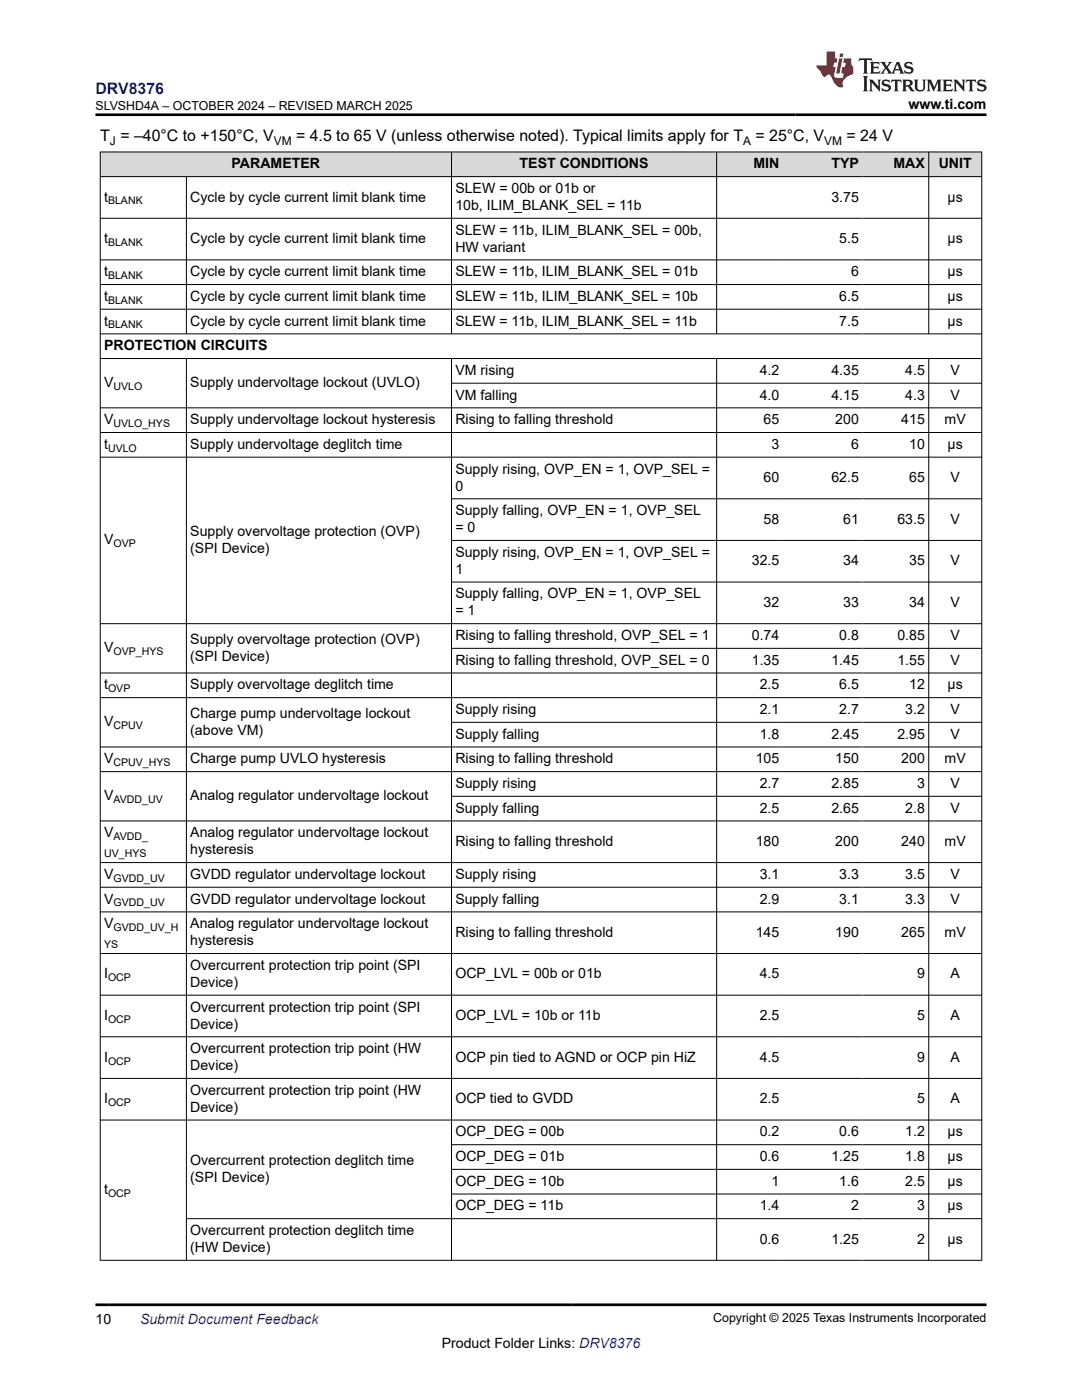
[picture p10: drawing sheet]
<svg xmlns="http://www.w3.org/2000/svg" width="216mm" height="279mm" viewBox="0 0 216 279" stroke-linecap="round" stroke-linejoin="round" font-family="sans-serif">
<defs><g id="words">
<text font-size="3.2" fill="#00f" x="19" y="18.7">DRV8376</text>
<g font-size="3.2">
<text x="20" y="28.2">T = –40°C to +150°C, V</text>
<text x="59.1" y="28.2">= 4.5 to 65 V (unless otherwise noted). Typical limits apply for T</text>
<text x="150.7" y="28.2">= 25°C, V</text>
<text x="168.9" y="28.2">= 24 V</text>
</g>
<g font-size="2.8">
<text x="181.3" y="21.8">www.ti.com</text>
<text x="46.2" y="33.6">PARAMETER</text>
<text x="103.7" y="33.6">TEST CONDITIONS</text>
<text x="150.3" y="33.6">MIN</text>
<text x="165.9" y="33.6">TYP</text>
<text x="178.3" y="33.6">MAX</text>
<text x="187.3" y="33.6">UNIT</text>
<text x="20.8" y="40.2">t</text>
<text x="38" y="40.2">Cycle by cycle current limit blank time</text>
<text x="90.9" y="38.5">SLEW = 00b or 01b or</text>
<text x="90.9" y="41.9">10b, ILIM_BLANK_SEL = 11b</text>
<text x="165.9" y="40.2">3.75</text>
<text x="189.1" y="40.2">µs</text>
<text x="90.9" y="46.8">SLEW = 11b, ILIM_BLANK_SEL = 00b,</text>
<text x="20.8" y="48.5">t</text>
<text x="38" y="48.5">Cycle by cycle current limit blank time</text>
<text x="90.9" y="50.2">HW variant</text>
<text x="167.5" y="48.5">5.5</text>
<text x="189.1" y="48.5">µs</text>
<text x="20.8" y="55.1">t</text>
<text x="38" y="55.1">Cycle by cycle current limit blank time</text>
<text x="90.9" y="55.1">SLEW = 11b, ILIM_BLANK_SEL = 01b</text>
<text x="169.8" y="55.1">6</text>
<text x="189.1" y="55.1">µs</text>
<text x="20.8" y="60.1">t</text>
<text x="20.8" y="65">t</text>
<text x="38" y="60.1">Cycle by cycle current limit blank time</text>
<text x="38" y="65">Cycle by cycle current limit blank time</text>
<text x="90.9" y="60.1">SLEW = 11b, ILIM_BLANK_SEL = 10b</text>
<text x="90.9" y="65">SLEW = 11b, ILIM_BLANK_SEL = 11b</text>
<text x="167.5" y="60.1">6.5</text>
<text x="167.5" y="65">7.5</text>
<text x="189.1" y="60.1">µs</text>
<text x="189.1" y="65">µs</text>
<text x="20.8" y="69.9">PROTECTION CIRCUITS</text>
<text x="20.8" y="77.3">V</text>
<text x="38" y="77.3">Supply undervoltage lockout (UVLO)</text>
<text x="90.9" y="74.8">VM rising</text>
<text x="151.6" y="74.8">4.2</text>
<text x="165.9" y="74.8">4.35</text>
<text x="180.6" y="74.8">4.5</text>
<text x="189.7" y="74.8">V</text>
<text x="90.9" y="79.7">VM falling</text>
<text x="151.6" y="79.7">4.0</text>
<text x="165.9" y="79.7">4.15</text>
<text x="180.6" y="79.7">4.3</text>
<text x="189.7" y="79.7">V</text>
<text x="20.8" y="84.7">V</text>
<text x="20.8" y="89.6">t</text>
<text x="38" y="84.7">Supply undervoltage lockout hysteresis</text>
<text x="38" y="89.6">Supply undervoltage deglitch time</text>
<text x="90.9" y="84.7">Rising to falling threshold</text>
<text x="152.4" y="84.7">65</text>
<text x="153.9" y="89.6">3</text>
<text x="166.7" y="84.7">200</text>
<text x="169.8" y="89.6">6</text>
<text x="179.8" y="84.7">415</text>
<text x="181.4" y="89.6">10</text>
<text x="188.5" y="84.7">mV</text>
<text x="189.1" y="89.6">µs</text>
<text x="90.9" y="94.5">Supply rising, OVP_EN = 1, OVP_SEL =</text>
<text x="90.9" y="97.9">0</text>
<text x="152.4" y="96.2">60</text>
<text x="165.9" y="96.2">62.5</text>
<text x="181.4" y="96.2">65</text>
<text x="189.7" y="96.2">V</text>
<text x="38" y="107">Supply overvoltage protection (OVP)</text>
<text x="90.9" y="102.8">Supply falling, OVP_EN = 1, OVP_SEL</text>
<text x="90.9" y="106.2">= 0</text>
<text x="152.4" y="104.5">58</text>
<text x="168.2" y="104.5">61</text>
<text x="179.1" y="104.5">63.5</text>
<text x="189.7" y="104.5">V</text>
<text x="20.8" y="108.7">V</text>
<text x="38" y="110.4">(SPI Device)</text>
<text x="90.9" y="111.1">Supply rising, OVP_EN = 1, OVP_SEL =</text>
<text x="150" y="112.8">32.5</text>
<text x="168.2" y="112.8">34</text>
<text x="181.4" y="112.8">35</text>
<text x="189.7" y="112.8">V</text>
<text x="90.9" y="114.5">1</text>
<text x="90.9" y="119.4">Supply falling, OVP_EN = 1, OVP_SEL</text>
<text x="90.9" y="122.8">= 1</text>
<text x="152.4" y="121.1">32</text>
<text x="168.2" y="121.1">33</text>
<text x="181.4" y="121.1">34</text>
<text x="189.7" y="121.1">V</text>
<text x="20.8" y="130.2">V</text>
<text x="38" y="128.5">Supply overvoltage protection (OVP)</text>
<text x="38" y="131.9">(SPI Device)</text>
<text x="90.9" y="127.7">Rising to falling threshold, OVP_SEL = 1</text>
<text x="150" y="127.7">0.74</text>
<text x="167.5" y="127.7">0.8</text>
<text x="179.1" y="127.7">0.85</text>
<text x="189.7" y="127.7">V</text>
<text x="20.8" y="137.6">t</text>
<text x="38" y="137.6">Supply overvoltage deglitch time</text>
<text x="90.9" y="132.7">Rising to falling threshold, OVP_SEL = 0</text>
<text x="150" y="132.7">1.35</text>
<text x="151.6" y="137.6">2.5</text>
<text x="165.9" y="132.7">1.45</text>
<text x="167.5" y="137.6">6.5</text>
<text x="179.1" y="132.7">1.55</text>
<text x="181.4" y="137.6">12</text>
<text x="189.1" y="137.6">µs</text>
<text x="189.7" y="132.7">V</text>
<text x="38" y="143.3">Charge pump undervoltage lockout</text>
<text x="90.9" y="142.5">Supply rising</text>
<text x="151.6" y="142.5">2.1</text>
<text x="167.5" y="142.5">2.7</text>
<text x="180.6" y="142.5">3.2</text>
<text x="189.7" y="142.5">V</text>
<text x="20.8" y="145">V</text>
<text x="38" y="146.7">(above VM)</text>
<text x="90.9" y="147.4">Supply falling</text>
<text x="151.6" y="147.4">1.8</text>
<text x="165.9" y="147.4">2.45</text>
<text x="179.1" y="147.4">2.95</text>
<text x="189.7" y="147.4">V</text>
<text x="20.8" y="152.3">V</text>
<text x="38" y="152.3">Charge pump UVLO hysteresis</text>
<text x="90.9" y="152.3">Rising to falling threshold</text>
<text x="150.8" y="152.3">105</text>
<text x="166.7" y="152.3">150</text>
<text x="179.8" y="152.3">200</text>
<text x="188.5" y="152.3">mV</text>
<text x="20.8" y="159.7">V</text>
<text x="38" y="159.7">Analog regulator undervoltage lockout</text>
<text x="90.9" y="157.3">Supply rising</text>
<text x="151.6" y="157.3">2.7</text>
<text x="165.9" y="157.3">2.85</text>
<text x="183" y="157.3">3</text>
<text x="189.7" y="157.3">V</text>
<text x="20.8" y="167.1">V</text>
<text x="38" y="167.1">Analog regulator undervoltage lockout</text>
<text x="90.9" y="162.2">Supply falling</text>
<text x="151.6" y="162.2">2.5</text>
<text x="165.9" y="162.2">2.65</text>
<text x="180.6" y="162.2">2.8</text>
<text x="189.7" y="162.2">V</text>
<text x="38" y="170.5">hysteresis</text>
<text x="90.9" y="168.8">Rising to falling threshold</text>
<text x="150.8" y="168.8">180</text>
<text x="166.7" y="168.8">200</text>
<text x="179.8" y="168.8">240</text>
<text x="188.5" y="168.8">mV</text>
<text x="20.8" y="175.4">V</text>
<text x="38" y="175.4">GVDD regulator undervoltage lockout</text>
<text x="90.9" y="175.4">Supply rising</text>
<text x="151.6" y="175.4">3.1</text>
<text x="167.5" y="175.4">3.3</text>
<text x="180.6" y="175.4">3.5</text>
<text x="189.7" y="175.4">V</text>
<text x="20.8" y="180.3">V</text>
<text x="20.8" y="185.3">V</text>
<text x="38" y="180.3">GVDD regulator undervoltage lockout</text>
<text x="38" y="185.3">Analog regulator undervoltage lockout</text>
<text x="90.9" y="180.3">Supply falling</text>
<text x="151.6" y="180.3">2.9</text>
<text x="167.5" y="180.3">3.1</text>
<text x="180.6" y="180.3">3.3</text>
<text x="189.7" y="180.3">V</text>
<text x="38" y="188.6">hysteresis</text>
<text x="90.9" y="187">Rising to falling threshold</text>
<text x="150.8" y="187">145</text>
<text x="166.7" y="187">190</text>
<text x="179.8" y="187">265</text>
<text x="188.5" y="187">mV</text>
<text x="20.8" y="195.3">I</text>
<text x="38" y="193.6">Overcurrent protection trip point (SPI</text>
<text x="38" y="197">Device)</text>
<text x="90.9" y="195.3">OCP_LVL = 00b or 01b</text>
<text x="151.6" y="195.3">4.5</text>
<text x="183" y="195.3">9</text>
<text x="189.7" y="195.3">A</text>
<text x="20.8" y="203.6">I</text>
<text x="38" y="201.9">Overcurrent protection trip point (SPI</text>
<text x="90.9" y="203.6">OCP_LVL = 10b or 11b</text>
<text x="151.6" y="203.6">2.5</text>
<text x="183" y="203.6">5</text>
<text x="189.7" y="203.6">A</text>
<text x="38" y="205.3">Device)</text>
<text x="20.8" y="211.9">I</text>
<text x="38" y="210.2">Overcurrent protection trip point (HW</text>
<text x="38" y="213.6">Device)</text>
<text x="90.9" y="211.9">OCP pin tied to AGND or OCP pin HiZ</text>
<text x="151.6" y="211.9">4.5</text>
<text x="183" y="211.9">9</text>
<text x="189.7" y="211.9">A</text>
<text x="20.8" y="220.2">I</text>
<text x="38" y="218.5">Overcurrent protection trip point (HW</text>
<text x="38" y="221.9">Device)</text>
<text x="90.9" y="220.2">OCP tied to GVDD</text>
<text x="151.6" y="220.2">2.5</text>
<text x="183" y="220.2">5</text>
<text x="189.7" y="220.2">A</text>
<text x="90.9" y="226.8">OCP_DEG = 00b</text>
<text x="151.6" y="226.8">0.2</text>
<text x="167.5" y="226.8">0.6</text>
<text x="180.6" y="226.8">1.2</text>
<text x="189.1" y="226.8">µs</text>
<text x="38" y="232.5">Overcurrent protection deglitch time</text>
<text x="90.9" y="231.7">OCP_DEG = 01b</text>
<text x="151.6" y="231.7">0.6</text>
<text x="165.9" y="231.7">1.25</text>
<text x="180.6" y="231.7">1.8</text>
<text x="189.1" y="231.7">µs</text>
<text x="20.8" y="238.3">t</text>
<text x="38" y="235.9">(SPI Device)</text>
<text x="90.9" y="236.6">OCP_DEG = 10b</text>
<text x="153.9" y="236.6">1</text>
<text x="167.5" y="236.6">1.6</text>
<text x="180.6" y="236.6">2.5</text>
<text x="189.1" y="236.6">µs</text>
<text x="90.9" y="241.6">OCP_DEG = 11b</text>
<text x="151.6" y="241.6">1.4</text>
<text x="169.8" y="241.6">2</text>
<text x="183" y="241.6">3</text>
<text x="189.1" y="241.6">µs</text>
<text x="38" y="246.5">Overcurrent protection deglitch time</text>
<text x="38" y="249.9">(HW Device)</text>
<text x="151.6" y="248.2">0.6</text>
<text x="165.9" y="248.2">1.25</text>
<text x="183" y="248.2">2</text>
<text x="189.1" y="248.2">µs</text>
<text x="19" y="264.2">10</text>
<text x="88.1" y="269">Product Folder Links: DRV8376</text>
</g>
<text font-size="2.8" fill="#00f" x="27.9" y="264.2">Submit Document Feedback</text>
<g font-size="2.5">
<text x="19.1" y="21.9">SLVSHD4A – OCTOBER 2024 – REVISED MARCH 2025</text>
<text x="142.3" y="263.9">Copyright © 2025 Texas Instruments Incorporated</text>
</g>
<g font-size="2.4">
<text x="21.9" y="28.9">J</text>
<text x="54.6" y="28.9">VM</text>
<text x="148.3" y="28.9">A</text>
<text x="164.5" y="28.9">VM</text>
</g>
<g font-size="2.1">
<text x="21.6" y="40.8">BLANK</text>
<text x="21.6" y="49.1">BLANK</text>
<text x="21.6" y="55.7">BLANK</text>
<text x="21.6" y="60.6">BLANK</text>
<text x="21.6" y="65.5">BLANK</text>
<text x="22.6" y="77.9">UVLO</text>
<text x="22.6" y="85.2">UVLO_HYS</text>
<text x="21.6" y="90.2">UVLO</text>
<text x="22.6" y="109.2">OVP</text>
<text x="22.6" y="130.8">OVP_HYS</text>
<text x="21.6" y="138.1">OVP</text>
<text x="22.6" y="145.5">CPUV</text>
<text x="22.6" y="152.9">CPUV_HYS</text>
<text x="22.6" y="160.3">AVDD_UV</text>
<text x="22.6" y="167.7">AVDD_</text>
<text x="20.8" y="171.1">UV_HYS</text>
<text x="22.6" y="176">GVDD_UV</text>
<text x="22.6" y="180.9">GVDD_UV</text>
<text x="22.6" y="185.8">GVDD_UV_H</text>
<text x="20.8" y="189.2">YS</text>
<text x="21.6" y="195.8">OCP</text>
<text x="21.6" y="204.1">OCP</text>
<text x="21.6" y="212.4">OCP</text>
<text x="21.6" y="220.8">OCP</text>
<text x="21.6" y="238.9">OCP</text>
</g>
</g></defs>
<g fill="#d8d8d8">
<path d="M20 30.3h175.9v5h-175.9z" fill-rule="evenodd"/>
<path d="M20.1 30.4h69.9v4.8h-69.9z" fill-rule="evenodd"/>
<path d="M90.2 30.4h52.7v4.8h-52.7z" fill-rule="evenodd"/>
<path d="M143.1 30.4h13.1v4.8h-13.1z" fill-rule="evenodd"/>
<path d="M156.2 30.4h15.9v4.8h-15.9z" fill-rule="evenodd"/>
<path d="M172.1 30.4h13.2v4.8h-13.2z" fill-rule="evenodd"/>
<path d="M185.4 30.4h10.4v4.8h-10.4z" fill-rule="evenodd"/>
</g>
<g fill="none" stroke="#000" stroke-width=".2">
<path d="M19.9 30.3h176.1M19.9 35.3h176.1M20 30.3v221.3M37.2 35.3v31.4M90.1 30.3v36.4M143 30.3v36.4M185.3 30.3v36.4M195.9 30.3v221.3M19.9 43.6h176.1M19.9 51.9h176.1M19.9 56.8h176.1M19.9 61.7h176.1"/>
<path d="M19.9 66.6h176.1M19.9 71.6h176.1M37.2 71.6v180M90.1 71.6v180M90.1 76.5h105.9M143 71.6v180M185.3 71.6v180M19.9 81.4h176.1M19.9 86.3h176.1M19.9 91.2h176.1M90.1 99.5h105.9M90.1 107.9h105.9"/>
<path d="M90.1 116.2h105.9M19.9 139.2h176.1M90.1 129.4h105.9M196 124.5h-176.1M196 134.3h-176.1M19.9 149.1h176.1M19.9 154h176.1M90.1 144.2h105.9M90.1 158.9h105.9M19.9 163.8h176.1M19.9 172.1h176.1M19.9 177.1h176.1"/>
<path d="M19.9 182h176.1M19.9 190.3h176.1M19.9 198.6h176.1M19.9 206.9h176.1M19.9 215.2h176.1M19.9 223.5h176.1M90.1 228.5h105.9M90.1 233.4h105.9M90.1 238.3h105.9M196 251.5h-176.1M196 243.2h-158.8"/>
</g>
<path d="M171.5 11.6l-.2 .6 .5-.2h.6v.1v2.2l-.2 .4h1l-.2-.4v-2.2v-.1h.5l.6 .2-.2-.6zM173.6 12.4l.2 .3v1.6l-.2 .4h1.9l.1-.6a1.08 1.08 0 0 1-1.3 .2v-.7h.6l.4 .2v-.7l-.4 .2h-.6v-.5l.2-.2a1 1 0 0 1 1 .3l-.1-.5zM175.7 12.4l.9 1.1-1 1.2h.9l-.2-.2 .5-.8 .4 .8-.2 .2h1.6l-.2-.2 .2-.5h.9l.1 .5-.1 .2h.9l-.2-.4-.8-1.9h-.5l-.9 2.1-.9-1.1 .9-1h-.8l.2 .2-.4 .6-.4-.6 .2-.2zM179 12.8l.4 1h-.7zM180.7 12.5a.65 .65 0 0 0-.2 .7 .65 .65 0 0 0 .6 .5l.6 .1 .1 .3a.79 .79 0 0 1-.7 .4 .79 .79 0 0 1-.7-.5l.1 .7 .2-.1a.93 .93 0 0 0 1.1 0 .93 .93 0 0 0 .4-.9 1.46 1.46 0 0 0-1.2-.6l-.1-.3a1.09 1.09 0 0 1 1.2 .2l-.2-.6-.1 .1-.5-.2zM172.2 15.2l.2 .4v2.2l-.2 .4h1l-.2-.4v-2.2l.2-.4zM173.4 15.9l.2 .4v1.5l-.2 .4h.8l-.3-.4 .1-1.3 1.6 1.8v-2l.2-.4h-.7l.1 .2 .1 1.1-1.2-1.3zM176.2 16a.65 .65 0 0 0-.2 .8 .65 .65 0 0 0 .6 .4l.6 .2 .1 .2a.79 .79 0 0 1-.7 .4 .79 .79 0 0 1-.7-.5l.1 .7 .2-.1a.93 .93 0 0 0 1.1 .1 .93 .93 0 0 0 .4-1 1.46 1.46 0 0 0-1.2-.5l-.1-.4a1.09 1.09 0 0 1 1.2 .2l-.1-.6-.2 .1-.5-.1zM177.9 15.9l-.1 .6a.63 .63 0 0 1 .8-.3v1.6l-.3 .4h1l-.2-.4v-1.6a.66 .66 0 0 1 .8 .3l-.1-.6zM180 15.9l.2 .4v1.5l-.2 .4h1l-.2-.2-.1-.7h.5l.1 .2a.79 .79 0 0 0 1.2 .6l-1-.9a.61 .61 0 0 0 .6-.6 .61 .61 0 0 0-.5-.7zM180.8 16.2h.1a.47 .47 0 0 1 .5 .1 .47 .47 0 0 1 .1 .5l-.1 .1-.7 .1zM182.3 15.9l.2 .2a2.27 2.27 0 0 0 .4 2 1.04 1.04 0 0 0 1.7-.7v-1.3l.2-.2h-.8l.2 .4v1.1a.6 .6 0 0 1-.6 .6 .6 .6 0 0 1-.6-.6v-1.1l.3-.4zM184.9 15.9l.2 .4v1.5l-.2 .4h.8l-.3-.4v-1.4l.9 1.9 .9-1.9v1.4l-.3 .4h1l-.2-.4v-1.5l.2-.4h-.8l-.7 1.5-.6-1.5zM188.1 15.9l.2 .4v1.5l-.2 .4h1.9l.1-.6a1.09 1.09 0 0 1-1.3 .2v-.7h.6l.4 .2v-.6l-.4 .2h-.6v-.6l.2-.1a1.01 1.01 0 0 1 1 .3l-.1-.6zM190.2 15.9l.3 .4v1.5l-.3 .4h.8l-.2-.4v-1.3l1.6 1.8v-2l.2-.4h-.7l.2 .2v1.1l-1.2-1.3zM192.8 15.9l-.1 .6a.63 .63 0 0 1 .8-.3v1.6l-.3 .4h1l-.2-.4v-1.6a.66 .66 0 0 1 .8 .3l-.1-.6zM195.2 16a.65 .65 0 0 0-.2 .8 .65 .65 0 0 0 .6 .4l.6 .2 .2 .2a.79 .79 0 0 1-.7 .4 .79 .79 0 0 1-.7-.5l.1 .7 .2-.1a.93 .93 0 0 0 1 .1 .93 .93 0 0 0 .5-1 1.46 1.46 0 0 0-1.3-.5v-.4a1.09 1.09 0 0 1 1.2 .2l-.2-.6-.2 .1-.5-.1z" fill="#231f20"/>
<path d="M164.9 10.3v2.7h-2l.1 .4 .8 1a.95 .95 0 0 0 1 .9 .59 .59 0 0 1 .5-.4 .59 .59 0 0 1 .5 .3l.4 .8a1.59 1.59 0 0 0 2.1 1.4 1.61 1.61 0 0 1 1-2.3l1-.3-.1-1.5a1.59 1.59 0 0 1-.3-1.7h-1.5l-.2 .9h.6l-.2 .9h-.5l-.2 .9v.3l.4 .1-.1 .9h-.7a.73 .73 0 0 1-1-.7l.3-1.5h-.5l.1-.9h.5l.2-.9h-.5v-1.3zM167.4 11.6l-.6 3.1h.7l.6-3.1zM167.6 10.7l-.1 .6h.7l.1-.6z" fill="#ed1c24"/>
<path d="M19 22.9h177.8M19 260.4h177.8" fill="none" stroke="#000" stroke-width=".53"/>
<use href="#words"/>
</svg>
